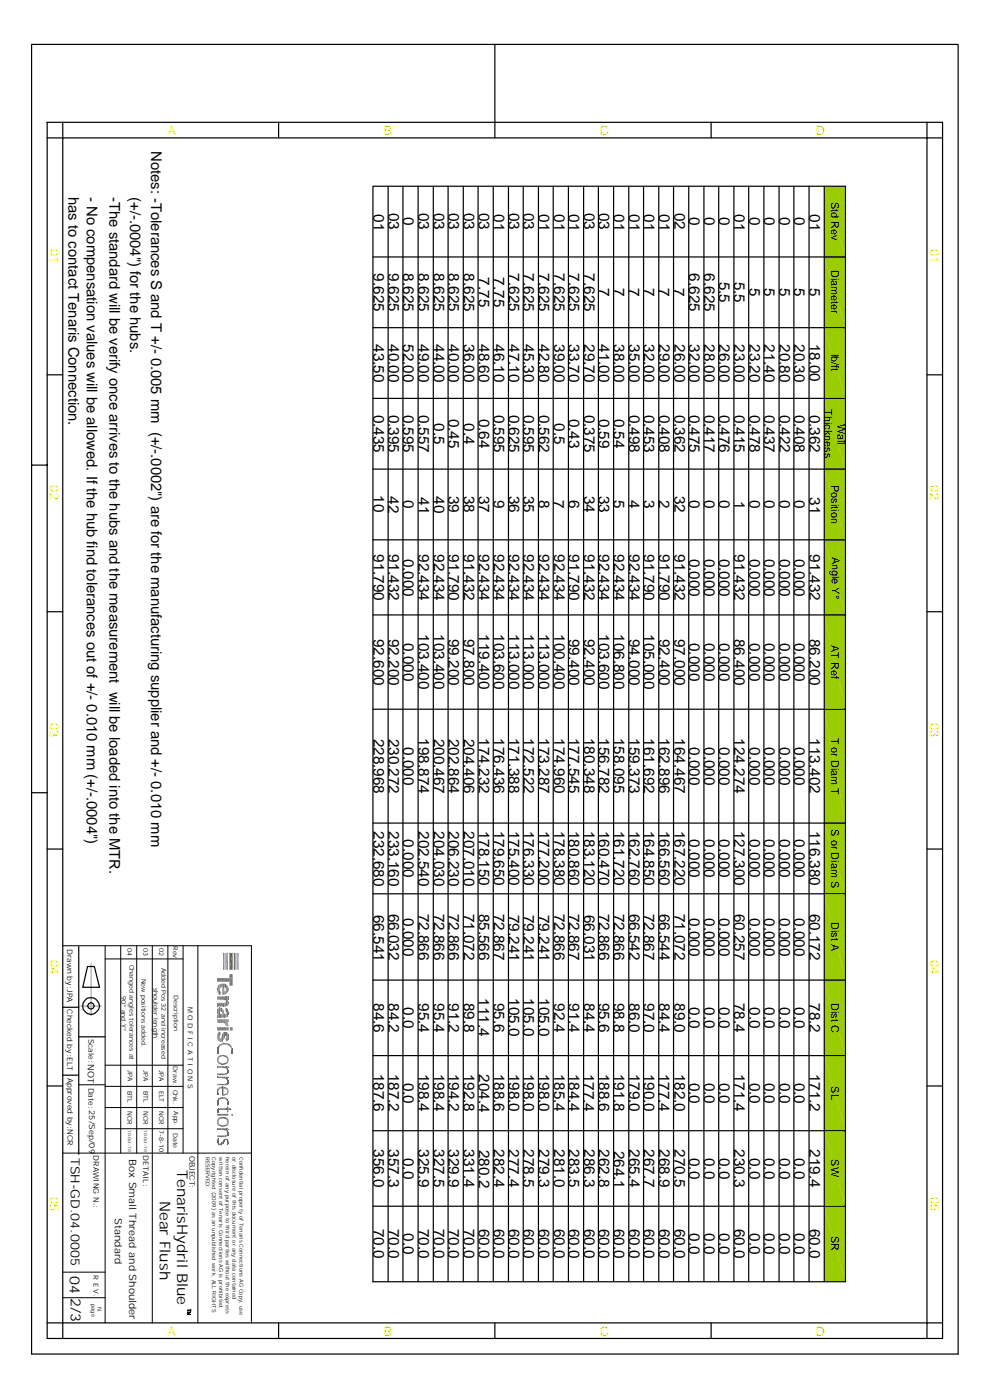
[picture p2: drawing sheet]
<svg xmlns="http://www.w3.org/2000/svg" width="210mm" height="297mm" viewBox="0 0 210 297" stroke-linecap="round" stroke-linejoin="round" font-family="sans-serif">
<defs><g id="words">
<g font-size="3.2">
<text x="79.1" y="45.4" transform="rotate(90 79.1 45.4)">01</text>
<text x="82.3" y="45.1" transform="rotate(90 82.3 45.1)">03</text>
<text x="85.4" y="46.1" transform="rotate(90 85.4 46.1)">0</text>
<text x="88.6" y="45.1" transform="rotate(90 88.6 45.1)">03</text>
<text x="91.9" y="45.1" transform="rotate(90 91.9 45.1)">03</text>
<text x="95" y="45.1" transform="rotate(90 95 45.1)">03</text>
<text x="98.2" y="45.1" transform="rotate(90 98.2 45.1)">03</text>
<text x="101.4" y="45.1" transform="rotate(90 101.4 45.1)">03</text>
<text x="104.6" y="45.4" transform="rotate(90 104.6 45.4)">01</text>
<text x="107.8" y="45.1" transform="rotate(90 107.8 45.1)">03</text>
<text x="110.9" y="45.1" transform="rotate(90 110.9 45.1)">03</text>
<text x="114.1" y="45.4" transform="rotate(90 114.1 45.4)">01</text>
<text x="117.3" y="45.4" transform="rotate(90 117.3 45.4)">01</text>
<text x="120.5" y="45.4" transform="rotate(90 120.5 45.4)">01</text>
<text x="123.7" y="45.1" transform="rotate(90 123.7 45.1)">03</text>
<text x="126.8" y="45.1" transform="rotate(90 126.8 45.1)">03</text>
<text x="130" y="45.4" transform="rotate(90 130 45.4)">01</text>
<text x="133.3" y="45.4" transform="rotate(90 133.3 45.4)">01</text>
<text x="136.4" y="45.4" transform="rotate(90 136.4 45.4)">01</text>
<text x="139.6" y="45.4" transform="rotate(90 139.6 45.4)">01</text>
<text x="142.8" y="45.1" transform="rotate(90 142.8 45.1)">02</text>
<text x="146" y="46.1" transform="rotate(90 146 46.1)">0</text>
<text x="149.2" y="46.1" transform="rotate(90 149.2 46.1)">0</text>
<text x="152.3" y="46.1" transform="rotate(90 152.3 46.1)">0</text>
<text x="155.5" y="45.4" transform="rotate(90 155.5 45.4)">01</text>
<text x="158.7" y="46.1" transform="rotate(90 158.7 46.1)">0</text>
<text x="161.9" y="46.1" transform="rotate(90 161.9 46.1)">0</text>
<text x="165.1" y="46.1" transform="rotate(90 165.1 46.1)">0</text>
<text x="168.2" y="46.1" transform="rotate(90 168.2 46.1)">0</text>
<text x="171.4" y="45.4" transform="rotate(90 171.4 45.4)">01</text>
<text x="79.1" y="57.9" transform="rotate(90 79.1 57.9)">9.625</text>
<text x="82.3" y="57.9" transform="rotate(90 82.3 57.9)">9.625</text>
<text x="85.4" y="57.9" transform="rotate(90 85.4 57.9)">8.625</text>
<text x="88.6" y="57.9" transform="rotate(90 88.6 57.9)">8.625</text>
<text x="91.9" y="57.9" transform="rotate(90 91.9 57.9)">8.625</text>
<text x="95" y="57.9" transform="rotate(90 95 57.9)">8.625</text>
<text x="98.2" y="57.9" transform="rotate(90 98.2 57.9)">8.625</text>
<text x="101.4" y="58.8" transform="rotate(90 101.4 58.8)">7.75</text>
<text x="104.6" y="58.8" transform="rotate(90 104.6 58.8)">7.75</text>
<text x="107.8" y="57.9" transform="rotate(90 107.8 57.9)">7.625</text>
<text x="110.9" y="57.9" transform="rotate(90 110.9 57.9)">7.625</text>
<text x="114.1" y="57.9" transform="rotate(90 114.1 57.9)">7.625</text>
<text x="117.3" y="57.9" transform="rotate(90 117.3 57.9)">7.625</text>
<text x="120.5" y="57.9" transform="rotate(90 120.5 57.9)">7.625</text>
<text x="123.7" y="57.9" transform="rotate(90 123.7 57.9)">7.625</text>
<text x="146" y="57.9" transform="rotate(90 146 57.9)">6.625</text>
<text x="149.2" y="57.9" transform="rotate(90 149.2 57.9)">6.625</text>
<text x="152.3" y="59.7" transform="rotate(90 152.3 59.7)">5.5</text>
<text x="155.5" y="59.7" transform="rotate(90 155.5 59.7)">5.5</text>
<text x="126.8" y="61.1" transform="rotate(90 126.8 61.1)">7</text>
<text x="130" y="61.1" transform="rotate(90 130 61.1)">7</text>
<text x="133.2" y="61.1" transform="rotate(90 133.2 61.1)">7</text>
<text x="136.4" y="61.1" transform="rotate(90 136.4 61.1)">7</text>
<text x="139.5" y="61.1" transform="rotate(90 139.5 61.1)">7</text>
<text x="142.7" y="61.1" transform="rotate(90 142.7 61.1)">7</text>
<text x="158.7" y="61.1" transform="rotate(90 158.7 61.1)">5</text>
<text x="161.9" y="61.1" transform="rotate(90 161.9 61.1)">5</text>
<text x="165.1" y="61.1" transform="rotate(90 165.1 61.1)">5</text>
<text x="168.2" y="61.1" transform="rotate(90 168.2 61.1)">5</text>
<text x="171.4" y="61.1" transform="rotate(90 171.4 61.1)">5</text>
<text x="79.1" y="72.9" transform="rotate(90 79.1 72.9)">43.50</text>
<text x="82.3" y="72.9" transform="rotate(90 82.3 72.9)">40.00</text>
<text x="85.4" y="72.9" transform="rotate(90 85.4 72.9)">52.00</text>
<text x="88.6" y="72.9" transform="rotate(90 88.6 72.9)">49.00</text>
<text x="91.9" y="72.9" transform="rotate(90 91.9 72.9)">44.00</text>
<text x="95" y="72.9" transform="rotate(90 95 72.9)">40.00</text>
<text x="98.2" y="72.9" transform="rotate(90 98.2 72.9)">36.00</text>
<text x="101.4" y="72.9" transform="rotate(90 101.4 72.9)">48.60</text>
<text x="104.6" y="72.9" transform="rotate(90 104.6 72.9)">46.10</text>
<text x="107.8" y="72.9" transform="rotate(90 107.8 72.9)">47.10</text>
<text x="110.9" y="72.9" transform="rotate(90 110.9 72.9)">45.30</text>
<text x="114.1" y="72.9" transform="rotate(90 114.1 72.9)">42.80</text>
<text x="117.3" y="72.9" transform="rotate(90 117.3 72.9)">39.00</text>
<text x="120.5" y="72.9" transform="rotate(90 120.5 72.9)">33.70</text>
<text x="123.7" y="72.9" transform="rotate(90 123.7 72.9)">29.70</text>
<text x="126.8" y="72.9" transform="rotate(90 126.8 72.9)">41.00</text>
<text x="130" y="72.9" transform="rotate(90 130 72.9)">38.00</text>
<text x="133.3" y="72.9" transform="rotate(90 133.3 72.9)">35.00</text>
<text x="136.4" y="72.9" transform="rotate(90 136.4 72.9)">32.00</text>
<text x="139.6" y="72.9" transform="rotate(90 139.6 72.9)">29.00</text>
<text x="142.8" y="72.9" transform="rotate(90 142.8 72.9)">26.00</text>
<text x="146" y="72.9" transform="rotate(90 146 72.9)">32.00</text>
<text x="149.2" y="72.9" transform="rotate(90 149.2 72.9)">28.00</text>
<text x="152.3" y="72.9" transform="rotate(90 152.3 72.9)">26.00</text>
<text x="155.5" y="72.9" transform="rotate(90 155.5 72.9)">23.00</text>
<text x="158.7" y="72.9" transform="rotate(90 158.7 72.9)">23.20</text>
<text x="161.9" y="72.9" transform="rotate(90 161.9 72.9)">21.40</text>
<text x="165.1" y="72.9" transform="rotate(90 165.1 72.9)">20.80</text>
<text x="168.2" y="72.9" transform="rotate(90 168.2 72.9)">20.30</text>
<text x="171.4" y="72.8" transform="rotate(90 171.4 72.8)">18.00</text>
<text x="79.1" y="87.9" transform="rotate(90 79.1 87.9)">0.435</text>
<text x="82.3" y="87.9" transform="rotate(90 82.3 87.9)">0.395</text>
<text x="85.4" y="87.9" transform="rotate(90 85.4 87.9)">0.595</text>
<text x="88.6" y="87.9" transform="rotate(90 88.6 87.9)">0.557</text>
<text x="91.9" y="89.7" transform="rotate(90 91.9 89.7)">0.5</text>
<text x="95" y="88.7" transform="rotate(90 95 88.7)">0.45</text>
<text x="98.2" y="89.7" transform="rotate(90 98.2 89.7)">0.4</text>
<text x="101.4" y="88.7" transform="rotate(90 101.4 88.7)">0.64</text>
<text x="104.6" y="87.9" transform="rotate(90 104.6 87.9)">0.595</text>
<text x="107.8" y="87.9" transform="rotate(90 107.8 87.9)">0.625</text>
<text x="110.9" y="87.9" transform="rotate(90 110.9 87.9)">0.595</text>
<text x="114.1" y="87.9" transform="rotate(90 114.1 87.9)">0.562</text>
<text x="117.3" y="89.7" transform="rotate(90 117.3 89.7)">0.5</text>
<text x="120.5" y="88.7" transform="rotate(90 120.5 88.7)">0.43</text>
<text x="123.7" y="87.9" transform="rotate(90 123.7 87.9)">0.375</text>
<text x="126.8" y="88.7" transform="rotate(90 126.8 88.7)">0.59</text>
<text x="130" y="88.7" transform="rotate(90 130 88.7)">0.54</text>
<text x="133.3" y="87.9" transform="rotate(90 133.3 87.9)">0.498</text>
<text x="136.4" y="87.9" transform="rotate(90 136.4 87.9)">0.453</text>
<text x="139.6" y="87.9" transform="rotate(90 139.6 87.9)">0.408</text>
<text x="142.8" y="87.9" transform="rotate(90 142.8 87.9)">0.362</text>
<text x="146" y="87.9" transform="rotate(90 146 87.9)">0.475</text>
<text x="149.2" y="87.9" transform="rotate(90 149.2 87.9)">0.417</text>
<text x="152.3" y="87.9" transform="rotate(90 152.3 87.9)">0.476</text>
<text x="155.5" y="87.9" transform="rotate(90 155.5 87.9)">0.415</text>
<text x="158.7" y="87.9" transform="rotate(90 158.7 87.9)">0.478</text>
<text x="161.9" y="87.9" transform="rotate(90 161.9 87.9)">0.437</text>
<text x="165.1" y="87.9" transform="rotate(90 165.1 87.9)">0.422</text>
<text x="168.2" y="87.9" transform="rotate(90 168.2 87.9)">0.408</text>
<text x="171.4" y="87.9" transform="rotate(90 171.4 87.9)">0.362</text>
<text x="79.1" y="105" transform="rotate(90 79.1 105)">10</text>
<text x="82.2" y="105.2" transform="rotate(90 82.2 105.2)">42</text>
<text x="85.4" y="106" transform="rotate(90 85.4 106)">0</text>
<text x="88.6" y="105.3" transform="rotate(90 88.6 105.3)">41</text>
<text x="91.9" y="105.2" transform="rotate(90 91.9 105.2)">40</text>
<text x="95" y="105.1" transform="rotate(90 95 105.1)">39</text>
<text x="98.2" y="105.1" transform="rotate(90 98.2 105.1)">38</text>
<text x="101.4" y="105.1" transform="rotate(90 101.4 105.1)">37</text>
<text x="104.6" y="106" transform="rotate(90 104.6 106)">9</text>
<text x="107.8" y="105.1" transform="rotate(90 107.8 105.1)">36</text>
<text x="110.9" y="105.1" transform="rotate(90 110.9 105.1)">35</text>
<text x="114.1" y="106" transform="rotate(90 114.1 106)">8</text>
<text x="117.3" y="106" transform="rotate(90 117.3 106)">7</text>
<text x="120.5" y="106" transform="rotate(90 120.5 106)">6</text>
<text x="123.7" y="105.1" transform="rotate(90 123.7 105.1)">34</text>
<text x="126.8" y="105.1" transform="rotate(90 126.8 105.1)">33</text>
<text x="130" y="106" transform="rotate(90 130 106)">5</text>
<text x="133.2" y="106" transform="rotate(90 133.2 106)">4</text>
<text x="136.4" y="106" transform="rotate(90 136.4 106)">3</text>
<text x="139.5" y="106" transform="rotate(90 139.5 106)">2</text>
<text x="142.8" y="105.1" transform="rotate(90 142.8 105.1)">32</text>
<text x="146" y="106" transform="rotate(90 146 106)">0</text>
<text x="149.2" y="106" transform="rotate(90 149.2 106)">0</text>
<text x="152.3" y="106" transform="rotate(90 152.3 106)">0</text>
<text x="155.5" y="106.1" transform="rotate(90 155.5 106.1)">1</text>
<text x="158.7" y="106" transform="rotate(90 158.7 106)">0</text>
<text x="161.9" y="106" transform="rotate(90 161.9 106)">0</text>
<text x="165.1" y="106" transform="rotate(90 165.1 106)">0</text>
<text x="168.2" y="106" transform="rotate(90 168.2 106)">0</text>
<text x="171.4" y="105.3" transform="rotate(90 171.4 105.3)">31</text>
<text x="79.1" y="117.4" transform="rotate(90 79.1 117.4)">91.790</text>
<text x="82.3" y="117.4" transform="rotate(90 82.3 117.4)">91.432</text>
<text x="85.4" y="118.4" transform="rotate(90 85.4 118.4)">0.000</text>
<text x="88.6" y="117.4" transform="rotate(90 88.6 117.4)">92.434</text>
<text x="91.9" y="117.4" transform="rotate(90 91.9 117.4)">92.434</text>
<text x="95" y="117.4" transform="rotate(90 95 117.4)">91.790</text>
<text x="98.2" y="117.4" transform="rotate(90 98.2 117.4)">91.432</text>
<text x="101.4" y="117.4" transform="rotate(90 101.4 117.4)">92.434</text>
<text x="104.6" y="117.4" transform="rotate(90 104.6 117.4)">92.434</text>
<text x="107.8" y="117.4" transform="rotate(90 107.8 117.4)">92.434</text>
<text x="110.9" y="117.4" transform="rotate(90 110.9 117.4)">92.434</text>
<text x="114.1" y="117.4" transform="rotate(90 114.1 117.4)">92.434</text>
<text x="117.3" y="117.4" transform="rotate(90 117.3 117.4)">92.434</text>
<text x="120.5" y="117.4" transform="rotate(90 120.5 117.4)">91.790</text>
<text x="123.7" y="117.4" transform="rotate(90 123.7 117.4)">91.432</text>
<text x="126.8" y="117.4" transform="rotate(90 126.8 117.4)">92.434</text>
<text x="130" y="117.4" transform="rotate(90 130 117.4)">92.434</text>
<text x="133.3" y="117.4" transform="rotate(90 133.3 117.4)">92.434</text>
<text x="136.4" y="117.4" transform="rotate(90 136.4 117.4)">91.790</text>
<text x="139.6" y="117.4" transform="rotate(90 139.6 117.4)">91.790</text>
<text x="142.8" y="117.4" transform="rotate(90 142.8 117.4)">91.432</text>
<text x="146" y="118.4" transform="rotate(90 146 118.4)">0.000</text>
<text x="149.2" y="118.4" transform="rotate(90 149.2 118.4)">0.000</text>
<text x="152.3" y="118.4" transform="rotate(90 152.3 118.4)">0.000</text>
<text x="155.5" y="117.4" transform="rotate(90 155.5 117.4)">91.432</text>
<text x="158.7" y="118.4" transform="rotate(90 158.7 118.4)">0.000</text>
<text x="161.9" y="118.4" transform="rotate(90 161.9 118.4)">0.000</text>
<text x="165.1" y="118.4" transform="rotate(90 165.1 118.4)">0.000</text>
<text x="168.2" y="118.4" transform="rotate(90 168.2 118.4)">0.000</text>
<text x="171.4" y="117.4" transform="rotate(90 171.4 117.4)">91.432</text>
<text x="79.1" y="135.4" transform="rotate(90 79.1 135.4)">92.600</text>
<text x="82.3" y="135.4" transform="rotate(90 82.3 135.4)">92.200</text>
<text x="85.4" y="136.2" transform="rotate(90 85.4 136.2)">0.000</text>
<text x="88.6" y="134.4" transform="rotate(90 88.6 134.4)">103.400</text>
<text x="91.9" y="134.4" transform="rotate(90 91.9 134.4)">103.400</text>
<text x="95" y="135.4" transform="rotate(90 95 135.4)">99.200</text>
<text x="98.2" y="135.4" transform="rotate(90 98.2 135.4)">97.800</text>
<text x="101.4" y="134.4" transform="rotate(90 101.4 134.4)">119.400</text>
<text x="104.6" y="134.4" transform="rotate(90 104.6 134.4)">103.600</text>
<text x="107.8" y="134.4" transform="rotate(90 107.8 134.4)">113.000</text>
<text x="110.9" y="134.4" transform="rotate(90 110.9 134.4)">113.000</text>
<text x="114.1" y="134.4" transform="rotate(90 114.1 134.4)">113.000</text>
<text x="117.3" y="134.4" transform="rotate(90 117.3 134.4)">100.400</text>
<text x="120.5" y="135.4" transform="rotate(90 120.5 135.4)">99.400</text>
<text x="123.7" y="135.4" transform="rotate(90 123.7 135.4)">92.400</text>
<text x="126.8" y="134.4" transform="rotate(90 126.8 134.4)">103.600</text>
<text x="130" y="134.4" transform="rotate(90 130 134.4)">106.800</text>
<text x="133.3" y="135.4" transform="rotate(90 133.3 135.4)">94.000</text>
<text x="136.4" y="134.4" transform="rotate(90 136.4 134.4)">105.000</text>
<text x="139.6" y="135.4" transform="rotate(90 139.6 135.4)">92.400</text>
<text x="142.8" y="135.4" transform="rotate(90 142.8 135.4)">97.000</text>
<text x="146" y="136.2" transform="rotate(90 146 136.2)">0.000</text>
<text x="149.2" y="136.2" transform="rotate(90 149.2 136.2)">0.000</text>
<text x="152.3" y="136.2" transform="rotate(90 152.3 136.2)">0.000</text>
<text x="155.5" y="135.4" transform="rotate(90 155.5 135.4)">86.400</text>
<text x="158.7" y="136.2" transform="rotate(90 158.7 136.2)">0.000</text>
<text x="161.9" y="136.2" transform="rotate(90 161.9 136.2)">0.000</text>
<text x="165.1" y="136.2" transform="rotate(90 165.1 136.2)">0.000</text>
<text x="168.2" y="136.2" transform="rotate(90 168.2 136.2)">0.000</text>
<text x="171.4" y="135.4" transform="rotate(90 171.4 135.4)">86.200</text>
<text x="79.1" y="156.6" transform="rotate(90 79.1 156.6)">228.968</text>
<text x="82.3" y="156.6" transform="rotate(90 82.3 156.6)">230.272</text>
<text x="85.4" y="158.3" transform="rotate(90 85.4 158.3)">0.000</text>
<text x="88.6" y="156.5" transform="rotate(90 88.6 156.5)">198.874</text>
<text x="91.9" y="156.6" transform="rotate(90 91.9 156.6)">200.467</text>
<text x="95" y="156.6" transform="rotate(90 95 156.6)">202.864</text>
<text x="98.2" y="156.6" transform="rotate(90 98.2 156.6)">204.406</text>
<text x="101.4" y="156.5" transform="rotate(90 101.4 156.5)">174.232</text>
<text x="104.6" y="156.5" transform="rotate(90 104.6 156.5)">176.436</text>
<text x="107.8" y="156.4" transform="rotate(90 107.8 156.4)">171.388</text>
<text x="110.9" y="156.5" transform="rotate(90 110.9 156.5)">172.522</text>
<text x="114.1" y="156.5" transform="rotate(90 114.1 156.5)">173.287</text>
<text x="117.3" y="156.5" transform="rotate(90 117.3 156.5)">174.960</text>
<text x="120.5" y="156.4" transform="rotate(90 120.5 156.4)">177.545</text>
<text x="123.7" y="156.4" transform="rotate(90 123.7 156.4)">180.348</text>
<text x="126.8" y="156.5" transform="rotate(90 126.8 156.5)">156.782</text>
<text x="130" y="156.4" transform="rotate(90 130 156.4)">158.095</text>
<text x="133.3" y="156.5" transform="rotate(90 133.3 156.5)">159.373</text>
<text x="136.4" y="156.5" transform="rotate(90 136.4 156.5)">161.692</text>
<text x="139.6" y="156.5" transform="rotate(90 139.6 156.5)">162.896</text>
<text x="142.8" y="156.5" transform="rotate(90 142.8 156.5)">164.467</text>
<text x="146" y="158.3" transform="rotate(90 146 158.3)">0.000</text>
<text x="149.2" y="158.3" transform="rotate(90 149.2 158.3)">0.000</text>
<text x="152.3" y="158.3" transform="rotate(90 152.3 158.3)">0.000</text>
<text x="155.5" y="156.5" transform="rotate(90 155.5 156.5)">124.274</text>
<text x="158.7" y="158.3" transform="rotate(90 158.7 158.3)">0.000</text>
<text x="161.9" y="158.3" transform="rotate(90 161.9 158.3)">0.000</text>
<text x="165.1" y="158.3" transform="rotate(90 165.1 158.3)">0.000</text>
<text x="168.2" y="158.3" transform="rotate(90 168.2 158.3)">0.000</text>
<text x="171.4" y="156.5" transform="rotate(90 171.4 156.5)">113.402</text>
<text x="79.1" y="176.1" transform="rotate(90 79.1 176.1)">232.680</text>
<text x="82.3" y="176.1" transform="rotate(90 82.3 176.1)">233.160</text>
<text x="85.4" y="177.9" transform="rotate(90 85.4 177.9)">0.000</text>
<text x="88.6" y="176.1" transform="rotate(90 88.6 176.1)">202.540</text>
<text x="91.9" y="176.1" transform="rotate(90 91.9 176.1)">204.030</text>
<text x="95" y="176.1" transform="rotate(90 95 176.1)">206.230</text>
<text x="98.2" y="176.1" transform="rotate(90 98.2 176.1)">207.010</text>
<text x="101.4" y="176" transform="rotate(90 101.4 176)">178.150</text>
<text x="104.6" y="176" transform="rotate(90 104.6 176)">179.650</text>
<text x="107.8" y="176" transform="rotate(90 107.8 176)">175.400</text>
<text x="110.9" y="176" transform="rotate(90 110.9 176)">176.330</text>
<text x="114.1" y="176" transform="rotate(90 114.1 176)">177.200</text>
<text x="117.3" y="176" transform="rotate(90 117.3 176)">178.380</text>
<text x="120.5" y="176" transform="rotate(90 120.5 176)">180.860</text>
<text x="123.7" y="176" transform="rotate(90 123.7 176)">183.120</text>
<text x="126.8" y="176" transform="rotate(90 126.8 176)">160.470</text>
<text x="130" y="176" transform="rotate(90 130 176)">161.720</text>
<text x="133.3" y="176" transform="rotate(90 133.3 176)">162.760</text>
<text x="136.4" y="176" transform="rotate(90 136.4 176)">164.850</text>
<text x="139.6" y="176" transform="rotate(90 139.6 176)">166.560</text>
<text x="142.8" y="176" transform="rotate(90 142.8 176)">167.220</text>
<text x="146" y="177.9" transform="rotate(90 146 177.9)">0.000</text>
<text x="149.2" y="177.9" transform="rotate(90 149.2 177.9)">0.000</text>
<text x="152.3" y="177.9" transform="rotate(90 152.3 177.9)">0.000</text>
<text x="155.5" y="176" transform="rotate(90 155.5 176)">127.300</text>
<text x="158.7" y="177.9" transform="rotate(90 158.7 177.9)">0.000</text>
<text x="161.9" y="177.9" transform="rotate(90 161.9 177.9)">0.000</text>
<text x="165.1" y="177.9" transform="rotate(90 165.1 177.9)">0.000</text>
<text x="168.2" y="177.9" transform="rotate(90 168.2 177.9)">0.000</text>
<text x="171.4" y="176" transform="rotate(90 171.4 176)">116.380</text>
<text x="79.1" y="193.9" transform="rotate(90 79.1 193.9)">66.541</text>
<text x="82.3" y="193.6" transform="rotate(90 82.3 193.6)">66.032</text>
<text x="85.4" y="194.6" transform="rotate(90 85.4 194.6)">0.000</text>
<text x="88.6" y="193.6" transform="rotate(90 88.6 193.6)">72.866</text>
<text x="91.9" y="193.6" transform="rotate(90 91.9 193.6)">72.866</text>
<text x="95" y="193.6" transform="rotate(90 95 193.6)">72.866</text>
<text x="98.2" y="193.6" transform="rotate(90 98.2 193.6)">71.072</text>
<text x="101.4" y="193.6" transform="rotate(90 101.4 193.6)">85.566</text>
<text x="104.6" y="193.6" transform="rotate(90 104.6 193.6)">72.867</text>
<text x="107.8" y="193.9" transform="rotate(90 107.8 193.9)">79.241</text>
<text x="110.9" y="193.9" transform="rotate(90 110.9 193.9)">79.241</text>
<text x="114.1" y="193.9" transform="rotate(90 114.1 193.9)">79.241</text>
<text x="117.3" y="193.6" transform="rotate(90 117.3 193.6)">72.866</text>
<text x="120.5" y="193.6" transform="rotate(90 120.5 193.6)">72.867</text>
<text x="123.7" y="193.9" transform="rotate(90 123.7 193.9)">66.031</text>
<text x="126.8" y="193.6" transform="rotate(90 126.8 193.6)">72.866</text>
<text x="130" y="193.6" transform="rotate(90 130 193.6)">72.866</text>
<text x="133.3" y="193.6" transform="rotate(90 133.3 193.6)">66.542</text>
<text x="136.4" y="193.6" transform="rotate(90 136.4 193.6)">72.867</text>
<text x="139.6" y="193.6" transform="rotate(90 139.6 193.6)">66.544</text>
<text x="142.8" y="193.6" transform="rotate(90 142.8 193.6)">71.072</text>
<text x="146" y="194.6" transform="rotate(90 146 194.6)">0.000</text>
<text x="149.2" y="194.6" transform="rotate(90 149.2 194.6)">0.000</text>
<text x="152.3" y="194.6" transform="rotate(90 152.3 194.6)">0.000</text>
<text x="155.5" y="193.6" transform="rotate(90 155.5 193.6)">60.257</text>
<text x="158.7" y="194.6" transform="rotate(90 158.7 194.6)">0.000</text>
<text x="161.9" y="194.6" transform="rotate(90 161.9 194.6)">0.000</text>
<text x="165.1" y="194.6" transform="rotate(90 165.1 194.6)">0.000</text>
<text x="168.2" y="194.6" transform="rotate(90 168.2 194.6)">0.000</text>
<text x="171.4" y="193.6" transform="rotate(90 171.4 193.6)">60.172</text>
<text x="79.1" y="212.6" transform="rotate(90 79.1 212.6)">84.6</text>
<text x="82.3" y="212.6" transform="rotate(90 82.3 212.6)">84.2</text>
<text x="85.4" y="213.5" transform="rotate(90 85.4 213.5)">0.0</text>
<text x="88.6" y="212.6" transform="rotate(90 88.6 212.6)">95.4</text>
<text x="91.9" y="212.6" transform="rotate(90 91.9 212.6)">95.4</text>
<text x="95" y="212.6" transform="rotate(90 95 212.6)">91.2</text>
<text x="98.2" y="212.5" transform="rotate(90 98.2 212.5)">89.8</text>
<text x="101.3" y="211.6" transform="rotate(90 101.3 211.6)">111.4</text>
<text x="104.6" y="212.5" transform="rotate(90 104.6 212.5)">95.6</text>
<text x="107.8" y="211.6" transform="rotate(90 107.8 211.6)">105.0</text>
<text x="110.9" y="211.6" transform="rotate(90 110.9 211.6)">105.0</text>
<text x="114.1" y="211.6" transform="rotate(90 114.1 211.6)">105.0</text>
<text x="117.3" y="212.6" transform="rotate(90 117.3 212.6)">92.4</text>
<text x="120.5" y="212.6" transform="rotate(90 120.5 212.6)">91.4</text>
<text x="123.7" y="212.6" transform="rotate(90 123.7 212.6)">84.4</text>
<text x="126.8" y="212.5" transform="rotate(90 126.8 212.5)">95.6</text>
<text x="130" y="212.5" transform="rotate(90 130 212.5)">98.8</text>
<text x="133.3" y="212.6" transform="rotate(90 133.3 212.6)">86.0</text>
<text x="136.4" y="212.6" transform="rotate(90 136.4 212.6)">97.0</text>
<text x="139.6" y="212.6" transform="rotate(90 139.6 212.6)">84.4</text>
<text x="142.8" y="212.6" transform="rotate(90 142.8 212.6)">89.0</text>
<text x="146" y="213.5" transform="rotate(90 146 213.5)">0.0</text>
<text x="149.2" y="213.5" transform="rotate(90 149.2 213.5)">0.0</text>
<text x="152.3" y="213.5" transform="rotate(90 152.3 213.5)">0.0</text>
<text x="155.5" y="212.5" transform="rotate(90 155.5 212.5)">78.4</text>
<text x="158.7" y="213.5" transform="rotate(90 158.7 213.5)">0.0</text>
<text x="161.9" y="213.5" transform="rotate(90 161.9 213.5)">0.0</text>
<text x="165.1" y="213.5" transform="rotate(90 165.1 213.5)">0.0</text>
<text x="168.2" y="213.5" transform="rotate(90 168.2 213.5)">0.0</text>
<text x="171.4" y="212.6" transform="rotate(90 171.4 212.6)">78.2</text>
<text x="79.1" y="227.5" transform="rotate(90 79.1 227.5)">187.6</text>
<text x="82.3" y="227.5" transform="rotate(90 82.3 227.5)">187.2</text>
<text x="88.6" y="227.5" transform="rotate(90 88.6 227.5)">198.4</text>
<text x="91.9" y="227.5" transform="rotate(90 91.9 227.5)">198.4</text>
<text x="95" y="227.5" transform="rotate(90 95 227.5)">194.2</text>
<text x="98.2" y="227.5" transform="rotate(90 98.2 227.5)">192.8</text>
<text x="101.4" y="227.7" transform="rotate(90 101.4 227.7)">204.4</text>
<text x="104.6" y="227.5" transform="rotate(90 104.6 227.5)">188.6</text>
<text x="107.8" y="227.5" transform="rotate(90 107.8 227.5)">198.0</text>
<text x="110.9" y="227.5" transform="rotate(90 110.9 227.5)">198.0</text>
<text x="114.1" y="227.5" transform="rotate(90 114.1 227.5)">198.0</text>
<text x="117.3" y="227.5" transform="rotate(90 117.3 227.5)">185.4</text>
<text x="120.5" y="227.5" transform="rotate(90 120.5 227.5)">184.4</text>
<text x="123.6" y="227.5" transform="rotate(90 123.6 227.5)">177.4</text>
<text x="126.8" y="227.5" transform="rotate(90 126.8 227.5)">188.6</text>
<text x="130" y="227.5" transform="rotate(90 130 227.5)">191.8</text>
<text x="133.3" y="227.5" transform="rotate(90 133.3 227.5)">179.0</text>
<text x="136.4" y="227.5" transform="rotate(90 136.4 227.5)">190.0</text>
<text x="139.5" y="227.5" transform="rotate(90 139.5 227.5)">177.4</text>
<text x="142.8" y="227.5" transform="rotate(90 142.8 227.5)">182.0</text>
<text x="155.5" y="227.5" transform="rotate(90 155.5 227.5)">171.4</text>
<text x="171.4" y="227.5" transform="rotate(90 171.4 227.5)">171.2</text>
<text x="85.4" y="229.5" transform="rotate(90 85.4 229.5)">0.0</text>
<text x="146" y="229.5" transform="rotate(90 146 229.5)">0.0</text>
<text x="149.2" y="229.5" transform="rotate(90 149.2 229.5)">0.0</text>
<text x="152.3" y="229.5" transform="rotate(90 152.3 229.5)">0.0</text>
<text x="158.7" y="229.5" transform="rotate(90 158.7 229.5)">0.0</text>
<text x="161.9" y="229.5" transform="rotate(90 161.9 229.5)">0.0</text>
<text x="165.1" y="229.5" transform="rotate(90 165.1 229.5)">0.0</text>
<text x="168.2" y="229.5" transform="rotate(90 168.2 229.5)">0.0</text>
<text x="79.1" y="243.6" transform="rotate(90 79.1 243.6)">356.0</text>
<text x="82.3" y="243.6" transform="rotate(90 82.3 243.6)">357.3</text>
<text x="85.4" y="245.4" transform="rotate(90 85.4 245.4)">0.0</text>
<text x="88.6" y="243.6" transform="rotate(90 88.6 243.6)">325.9</text>
<text x="91.9" y="243.6" transform="rotate(90 91.9 243.6)">327.5</text>
<text x="95" y="243.6" transform="rotate(90 95 243.6)">329.9</text>
<text x="98.2" y="243.6" transform="rotate(90 98.2 243.6)">331.4</text>
<text x="101.4" y="243.7" transform="rotate(90 101.4 243.7)">280.2</text>
<text x="104.6" y="243.6" transform="rotate(90 104.6 243.6)">282.4</text>
<text x="107.7" y="243.6" transform="rotate(90 107.7 243.6)">277.4</text>
<text x="110.9" y="243.6" transform="rotate(90 110.9 243.6)">278.5</text>
<text x="114.1" y="243.6" transform="rotate(90 114.1 243.6)">279.3</text>
<text x="117.3" y="243.6" transform="rotate(90 117.3 243.6)">281.0</text>
<text x="120.5" y="243.6" transform="rotate(90 120.5 243.6)">283.5</text>
<text x="123.7" y="243.6" transform="rotate(90 123.7 243.6)">286.3</text>
<text x="126.8" y="243.6" transform="rotate(90 126.8 243.6)">262.8</text>
<text x="130" y="243.9" transform="rotate(90 130 243.9)">264.1</text>
<text x="133.3" y="243.6" transform="rotate(90 133.3 243.6)">265.4</text>
<text x="136.4" y="243.6" transform="rotate(90 136.4 243.6)">267.7</text>
<text x="139.6" y="243.6" transform="rotate(90 139.6 243.6)">268.9</text>
<text x="142.8" y="243.6" transform="rotate(90 142.8 243.6)">270.5</text>
<text x="146" y="245.4" transform="rotate(90 146 245.4)">0.0</text>
<text x="149.2" y="245.4" transform="rotate(90 149.2 245.4)">0.0</text>
<text x="152.3" y="245.4" transform="rotate(90 152.3 245.4)">0.0</text>
<text x="155.5" y="243.6" transform="rotate(90 155.5 243.6)">230.3</text>
<text x="158.7" y="245.4" transform="rotate(90 158.7 245.4)">0.0</text>
<text x="161.9" y="245.4" transform="rotate(90 161.9 245.4)">0.0</text>
<text x="165.1" y="245.4" transform="rotate(90 165.1 245.4)">0.0</text>
<text x="168.2" y="245.4" transform="rotate(90 168.2 245.4)">0.0</text>
<text x="171.4" y="243.6" transform="rotate(90 171.4 243.6)">219.4</text>
<text x="79.1" y="260.4" transform="rotate(90 79.1 260.4)">70.0</text>
<text x="82.3" y="260.4" transform="rotate(90 82.3 260.4)">70.0</text>
<text x="85.4" y="261.4" transform="rotate(90 85.4 261.4)">0.0</text>
<text x="88.6" y="260.4" transform="rotate(90 88.6 260.4)">70.0</text>
<text x="91.9" y="260.4" transform="rotate(90 91.9 260.4)">70.0</text>
<text x="95" y="260.4" transform="rotate(90 95 260.4)">70.0</text>
<text x="98.2" y="260.4" transform="rotate(90 98.2 260.4)">70.0</text>
<text x="101.4" y="260.4" transform="rotate(90 101.4 260.4)">60.0</text>
<text x="104.6" y="260.4" transform="rotate(90 104.6 260.4)">60.0</text>
<text x="107.8" y="260.4" transform="rotate(90 107.8 260.4)">60.0</text>
<text x="110.9" y="260.4" transform="rotate(90 110.9 260.4)">60.0</text>
<text x="114.1" y="260.4" transform="rotate(90 114.1 260.4)">60.0</text>
<text x="117.3" y="260.4" transform="rotate(90 117.3 260.4)">60.0</text>
<text x="120.5" y="260.4" transform="rotate(90 120.5 260.4)">60.0</text>
<text x="123.7" y="260.4" transform="rotate(90 123.7 260.4)">60.0</text>
<text x="126.8" y="260.4" transform="rotate(90 126.8 260.4)">60.0</text>
<text x="130" y="260.4" transform="rotate(90 130 260.4)">60.0</text>
<text x="133.3" y="260.4" transform="rotate(90 133.3 260.4)">60.0</text>
<text x="136.4" y="260.4" transform="rotate(90 136.4 260.4)">60.0</text>
<text x="139.6" y="260.4" transform="rotate(90 139.6 260.4)">60.0</text>
<text x="142.8" y="260.4" transform="rotate(90 142.8 260.4)">60.0</text>
<text x="146" y="261.4" transform="rotate(90 146 261.4)">0.0</text>
<text x="149.2" y="261.4" transform="rotate(90 149.2 261.4)">0.0</text>
<text x="152.3" y="261.4" transform="rotate(90 152.3 261.4)">0.0</text>
<text x="155.5" y="260.4" transform="rotate(90 155.5 260.4)">60.0</text>
<text x="158.7" y="261.4" transform="rotate(90 158.7 261.4)">0.0</text>
<text x="161.9" y="261.4" transform="rotate(90 161.9 261.4)">0.0</text>
<text x="165.1" y="261.4" transform="rotate(90 165.1 261.4)">0.0</text>
<text x="168.2" y="261.4" transform="rotate(90 168.2 261.4)">0.0</text>
<text x="171.4" y="260.4" transform="rotate(90 171.4 260.4)">60.0</text>
</g>
<g font-size="3.1">
<text x="32" y="32" transform="rotate(90 32 32)">Notes: -Tolerances S and T +/- 0.005 mm (+/-.0002&quot;) are for the manufacturing supplier and +/- 0.010 mm</text>
<text x="14.5" y="41.8" transform="rotate(90 14.5 41.8)">has to contact Tenaris Connection.</text>
<text x="18.4" y="41.8" transform="rotate(90 18.4 41.8)">- No compensation values will be allowed. If the hub find tolerances out of +/- 0.010 mm (+/-.0004&quot;)</text>
<text x="23.2" y="41.8" transform="rotate(90 23.2 41.8)">-The standard will be verify once arrives to the hubs and the measurement will be loaded into the MTR.</text>
<text x="27.6" y="41.8" transform="rotate(90 27.6 41.8)">(+/-.0004&quot;) for the hubs.</text>
<text x="37.5" y="247.9" transform="rotate(90 37.5 247.9)">TenarisHydril Blue</text>
<text x="33.9" y="254.4" transform="rotate(90 33.9 254.4)">Near Flush</text>
</g>
<g font-size="3">
<text x="14.8" y="270.4" transform="rotate(90 14.8 270.4)">04</text>
<text x="15" y="275.1" transform="rotate(90 15 275.1)">2/3</text>
</g>
<g font-size="2.7" fill="#ff0">
<text x="35.5" y="28.5">A</text>
<text x="81.3" y="28.5">B</text>
<text x="127.1" y="28.5">C</text>
<text x="172.8" y="28.5">D</text>
<text x="10.6" y="52.7" transform="rotate(90 10.6 52.7)">01</text>
<text x="197" y="52.7" transform="rotate(90 197 52.7)">01</text>
<text x="10.6" y="102.9" transform="rotate(90 10.6 102.9)">02</text>
<text x="197" y="102.9" transform="rotate(90 197 102.9)">02</text>
<text x="10.6" y="153.2" transform="rotate(90 10.6 153.2)">03</text>
<text x="197" y="153.2" transform="rotate(90 197 153.2)">03</text>
<text x="10.6" y="203.4" transform="rotate(90 10.6 203.4)">04</text>
<text x="197" y="203.4" transform="rotate(90 197 203.4)">04</text>
<text x="10.6" y="253.6" transform="rotate(90 10.6 253.6)">05</text>
<text x="197" y="253.6" transform="rotate(90 197 253.6)">05</text>
<text x="35.5" y="283.1">A</text>
<text x="81.3" y="283.1">B</text>
<text x="127.1" y="283.1">C</text>
<text x="172.8" y="283.1">D</text>
</g>
<text font-size="2.7" x="15" y="245.4" transform="rotate(90 15 245.4)">TSH-GD.04.0005</text>
<g font-size="2.3">
<text x="176" y="42.9" transform="rotate(90 176 42.9)">Std Rev</text>
<text x="176" y="57.2" transform="rotate(90 176 57.2)">Diameter</text>
<text x="176" y="75" transform="rotate(90 176 75)">lb/ft</text>
<text x="174.7" y="86.7" transform="rotate(90 174.7 86.7)">Thickness</text>
<text x="177.4" y="89.8" transform="rotate(90 177.4 89.8)">Wall</text>
<text x="176" y="102.8" transform="rotate(90 176 102.8)">Position</text>
<text x="176.2" y="118" transform="rotate(90 176.2 118)">Angle Y°</text>
<text x="176" y="136.7" transform="rotate(90 176 136.7)">AT Ref</text>
<text x="176" y="156.3" transform="rotate(90 176 156.3)">T or Diam T</text>
<text x="176" y="175.8" transform="rotate(90 176 175.8)">S or Diam S</text>
<text x="176" y="195.4" transform="rotate(90 176 195.4)">Dist A</text>
<text x="176" y="212.5" transform="rotate(90 176 212.5)">Dist C</text>
<text x="176" y="230.2" transform="rotate(90 176 230.2)">SL</text>
<text x="176" y="245.7" transform="rotate(90 176 245.7)">SW</text>
<text x="176" y="262" transform="rotate(90 176 262)">SR</text>
</g>
<g font-size="2.1">
<text x="27.3" y="245.6" transform="rotate(90 27.3 245.6)">Box Small Thread and Shoulder</text>
<text x="24.3" y="258.2" transform="rotate(90 24.3 258.2)">Standard</text>
</g>
<text font-size="1.9" x="18.6" y="225.5" transform="rotate(90 18.6 225.5)">NOT</text>
<g font-size="1.6">
<text x="14.2" y="201.1" transform="rotate(90 14.2 201.1)">Drawn by:JPA</text>
<text x="14.2" y="213.9" transform="rotate(90 14.2 213.9)">Checked by:ELT</text>
<text x="18.7" y="220.2" transform="rotate(90 18.7 220.2)">Scale:</text>
<text x="14.3" y="228.4" transform="rotate(90 14.3 228.4)">Approved by:NCR</text>
<text x="18.7" y="230.5" transform="rotate(90 18.7 230.5)">Date:25/Sep/09</text>
<text x="19.8" y="244.9" transform="rotate(90 19.8 244.9)">DRAWING N.:</text>
<text x="30.3" y="244.9" transform="rotate(90 30.3 244.9)">DETAIL:</text>
<text x="40.1" y="245" transform="rotate(90 40.1 245)">OBJECT:</text>
</g>
<g font-size="1.5">
<text x="39.8" y="213.4" transform="rotate(90 39.8 213.4)">M O D F I C A T I O N S</text>
<text x="19.8" y="270.3" transform="rotate(90 19.8 270.3)">R E V.</text>
</g>
<g font-size="1.4">
<text x="27" y="200.9" transform="rotate(90 27 200.9)">04</text>
<text x="30.4" y="200.9" transform="rotate(90 30.4 200.9)">03</text>
<text x="33.7" y="200.9" transform="rotate(90 33.7 200.9)">02</text>
<text x="36.7" y="200.5" transform="rotate(90 36.7 200.5)">Rev</text>
<text x="27.4" y="204.5" transform="rotate(90 27.4 204.5)">Changed angles tolerances at</text>
<text x="30" y="207.4" transform="rotate(90 30 207.4)">New positions added.</text>
<text x="32.5" y="209.4" transform="rotate(90 32.5 209.4)">shoulder length</text>
<text x="34.2" y="205.1" transform="rotate(90 34.2 205.1)">Added Pos 32 and increased</text>
<text x="25.7" y="211" transform="rotate(90 25.7 211)">90° and Y°</text>
<text x="36.8" y="210.8" transform="rotate(90 36.8 210.8)">Description</text>
<text x="27.1" y="226.8" transform="rotate(90 27.1 226.8)">JPA</text>
<text x="30.4" y="226.8" transform="rotate(90 30.4 226.8)">JPA</text>
<text x="33.7" y="226.8" transform="rotate(90 33.7 226.8)">JPA</text>
<text x="36.7" y="226" transform="rotate(90 36.7 226)">Draw.</text>
<text x="27" y="231.2" transform="rotate(90 27 231.2)">BTL</text>
<text x="30.4" y="231.2" transform="rotate(90 30.4 231.2)">BTL</text>
<text x="33.7" y="231.2" transform="rotate(90 33.7 231.2)">ELT</text>
<text x="36.7" y="231" transform="rotate(90 36.7 231)">Chk.</text>
<text x="27" y="235.5" transform="rotate(90 27 235.5)">NCR</text>
<text x="30.4" y="235.5" transform="rotate(90 30.4 235.5)">NCR</text>
<text x="33.7" y="235.5" transform="rotate(90 33.7 235.5)">NCR</text>
<text x="33.7" y="239.5" transform="rotate(90 33.7 239.5)">7-8-10</text>
<text x="36.8" y="235.5" transform="rotate(90 36.8 235.5)">App.</text>
<text x="36.7" y="240.1" transform="rotate(90 36.7 240.1)">Date</text>
</g>
<g font-size="1.1">
<text x="43.6" y="245.2" transform="rotate(90 43.6 245.2)">RESERVED.</text>
<text x="45" y="245.2" transform="rotate(90 45 245.2)">Copyrighted (2009) as an unpublished work. ALL RIGHTS</text>
<text x="46.4" y="245.3" transform="rotate(90 46.4 245.3)">written consent of Tenaris Connections AG is prohibited.</text>
<text x="47.8" y="245.2" transform="rotate(90 47.8 245.2)">herein of any purpose to third parties without the express</text>
<text x="49.3" y="245.2" transform="rotate(90 49.3 245.2)">or disclosure of this document or any data contained</text>
<text x="50.7" y="245.2" transform="rotate(90 50.7 245.2)">Confidential property of Tenaris Connections AG Copy, use</text>
<text x="19.4" y="276.3" transform="rotate(90 19.4 276.3)">page</text>
<text x="20.7" y="277" transform="rotate(90 20.7 277)">N.</text>
</g>
<g font-size=".9">
<text x="27.2" y="239.5" transform="rotate(90 27.2 239.5)">10-Oct-10</text>
<text x="30.6" y="239.5" transform="rotate(90 30.6 239.5)">10-Oct-10</text>
</g>
</g></defs>
<g fill="none" stroke="#000" stroke-width=".25">
<path d="M6.7 9.4h196.2v277.5h-196.2zM104.8 9.4v19.8M10 25.9h189.6v257.7h-189.6zM13.3 25.9v3.3h-3.3M13.3 29.2h183v251.1h-183zM59 25.9v3.3M150.6 25.9v3.3M196.3 25.9v3.3h3.3M10 79.4h3.3M196.3 79.4h3.3M6.7 98.6h3.3M10 129.6h3.3"/>
<path d="M196.3 129.6h3.3M6.7 168h3.3M10 179.9h3.3M196.3 179.9h3.3M10 230.1h3.3M196.3 230.1h3.3M10 280.3h3.3v3.3M59 280.3v3.3M104.8 280.3v3.3M150.6 280.3v3.3M199.6 280.3h-3.3v3.3"/>
</g>
<g fill="#9acc00">
<path d="M174.6 39.5h4.5v15z"/>
<path d="M174.6 39.5l4.5 15h-4.5z"/>
<path d="M174.6 54.5h4.5v14.9z"/>
<path d="M174.6 54.5l4.5 14.9h-4.5z"/>
<path d="M174.6 69.4h4.5v15z"/>
<path d="M174.6 69.4l4.5 15h-4.5z"/>
<path d="M174.6 84.4h4.5v15z"/>
<path d="M174.6 84.4l4.5 15h-4.5z"/>
<path d="M174.6 99.4h4.5v15z"/>
<path d="M174.6 99.4l4.5 15h-4.5z"/>
<path d="M174.6 114.4h4.5v15.9z"/>
<path d="M174.6 114.4l4.5 15.9h-4.5z"/>
<path d="M174.6 130.3h4.5v20z"/>
<path d="M174.6 130.3l4.5 20h-4.5z"/>
<path d="M174.6 150.3h4.5v24.1z"/>
<path d="M174.6 150.3l4.5 24.1h-4.5z"/>
<path d="M174.6 174.4h4.5v15z"/>
<path d="M174.6 174.4l4.5 15h-4.5z"/>
<path d="M174.6 189.4h4.5v18.3z"/>
<path d="M174.6 189.4l4.5 18.3h-4.5z"/>
<path d="M174.6 207.7h4.5v16z"/>
<path d="M174.6 207.7l4.5 16h-4.5z"/>
<path d="M174.6 223.7h4.5v15.9z"/>
<path d="M174.6 223.7l4.5 15.9h-4.5z"/>
<path d="M174.6 239.6h4.5v16z"/>
<path d="M174.6 239.6l4.5 16h-4.5z"/>
<path d="M174.6 255.6h4.5v16z"/>
<path d="M174.6 255.6l4.5 16h-4.5z"/>
</g>
<g fill="none" stroke="#000" stroke-width=".25">
<path d="M79 39.5h100.1v232.1h-100.1zM82.2 39.5v232.1M85.3 39.5v232.1M88.6 39.5v232.1M91.8 39.5v232.1M94.9 39.5v232.1M98.1 39.5v232.1M101.3 39.5v232.1M104.5 39.5v232.1M107.7 39.5v232.1M110.8 39.5v232.1M114 39.5v232.1"/>
<path d="M117.2 39.5v232.1M120.4 39.5v232.1M123.6 39.5v232.1M126.7 39.5v232.1M130 39.5v232.1M133.2 39.5v232.1M136.3 39.5v232.1M139.5 39.5v232.1M142.7 39.5v232.1M145.9 39.5v232.1M149.1 39.5v232.1M152.2 39.5v232.1"/>
<path d="M155.4 39.5v232.1M158.6 39.5v232.1M161.8 39.5v232.1M165 39.5v232.1M168.1 39.5v232.1M171.4 39.5v232.1M174.6 39.5v232.1M79 54.5h100.1M79 69.4h100.1M79 84.4h100.1M79 99.4h100.1M79 114.4h100.1"/>
<path d="M79 130.3h100.1M79 150.3h100.1M79 174.4h100.1M79 189.4h100.1M79 207.7h100.1M79 223.7h100.1M79 239.6h100.1M79 255.6h100.1"/>
</g>
<path d="M22.3 200.4v79.9M41.9 200.4v79.9M53.3 200.4v79.9M32.3 244.4v35.9" fill="none" stroke="#000" stroke-width=".21"/>
<g fill="#767676">
<path d="M48.4 212.2v.7z"/>
<path d="M48.4 211.2v.7z"/>
<path d="M48.3 212.1v.9z"/>
<path d="M48.4 212.2l-.1 .8z"/>
<path d="M48.3 211.2v.7z"/>
<path d="M48.4 211.2l-.1 .7z"/>
<path d="M48.3 211.9v1.2z"/>
<path d="M48.3 212.1v1z"/>
<path d="M48.2 211.9v1.2z"/>
<path d="M48.3 211.9l-.1 1.2z"/>
<path d="M48.2 211.2v.7z"/>
<path d="M48.3 211.2l-.1 .7z"/>
</g>
<path d="M48 211.2v2" fill="none" stroke="#767676" stroke-width=".25"/>
<g fill="#767676">
<path d="M47.9 212.3v.9z"/>
<path d="M47.9 211.2v1.1z"/>
<path d="M47.9 212.3l-.1 1z"/>
<path d="M47.8 211.2h.1l-.1 .7z"/>
<path d="M47.9 211.2v1.1l-.1-.4z"/>
<path d="M47.8 211.2v.7z"/>
<path d="M47.6 212.5l.2-.1-.2 .9z"/>
<path d="M47.8 212.4v.9h-.2z"/>
<path d="M47.4 212.5h.2l-.2 .8z"/>
<path d="M47.6 212.5v.8h-.2z"/>
<path d="M47.4 212.5v.8z"/>
<path d="M47.2 212.5h.2l-.2 .8z"/>
<path d="M47.4 212.5v.8h-.2z"/>
<path d="M47 211.2h.8l-.8 .7z"/>
<path d="M47 211.9l.8-.7v.7z"/>
<path d="M46.8 212.5h.4l-.4 .8z"/>
<path d="M47.2 212.5v.8h-.4z"/>
<path d="M46.4 212.5h.4l-.4 .8z"/>
<path d="M46.8 212.5v.8h-.4z"/>
<path d="M46.2 211.2h.8l-.8 .7z"/>
<path d="M46.2 211.9l.8-.7v.7z"/>
<path d="M46.1 211.2v.7z"/>
<path d="M46.2 211.2l-.1 .7z"/>
<path d="M46.1 212.5h.3l-.3 .8z"/>
<path d="M46.4 212.5v.8h-.3z"/>
<path d="M46.1 212.5v.8z"/>
<path d="M46.1 212.6l-.1 .6z"/>
<path d="M46.1 212.6v.7z"/>
<path d="M46 211.2h.1l-.1 .7z"/>
<path d="M46.1 211.2v.7h-.1z"/>
</g>
<path d="M13.3 200.4h40" fill="none" stroke="#000" stroke-width=".21"/>
<path d="M49.7 201.9v3.6" fill="none" stroke="#0037dd" stroke-width=".34"/>
<path d="M50.5 201.9v3.6" fill="none" stroke="#dd00a5" stroke-width=".21"/>
<path d="M50.2 201.9v3.6" fill="none" stroke="#00b85c" stroke-width=".21"/>
<g fill="#767676">
<path d="M48.3 209.3l.2 .3-.2 .6z"/>
<path d="M48.3 209v1.2z"/>
<path d="M48.3 209.3v.9z"/>
<path d="M47.9 208.6l.4 .4-.4 1.6z"/>
<path d="M48.3 209v1.2l-.4 .4z"/>
<path d="M47.8 208.6v.8z"/>
<path d="M47.9 208.6v1.2z"/>
<path d="M47.9 209.8l-.1 .9z"/>
<path d="M47.8 208.5v.8z"/>
<path d="M47.6 210.1l.2-.2-.2 .8z"/>
<path d="M47.8 209.9v.8h-.2z"/>
<path d="M47.5 210.1v.6z"/>
<path d="M47.6 210.1l-.1 .6z"/>
<path d="M47.5 208.5h.3l-.3 .6z"/>
<path d="M47.8 208.5v.8l-.3-.2z"/>
</g>
<path d="M47.4 208.5v2.3" fill="none" stroke="#767676" stroke-width=".25"/>
<path d="M47.1 208.5v2.3M47.2 208.5v2.3" fill="none" stroke="#767676" stroke-width=".21"/>
<g fill="#767676">
<path d="M47 208.5v.6z"/>
<path d="M47.1 208.5l-.1 .6z"/>
<path d="M46.7 210.2l.2 .1-.2 .4z"/>
<path d="M46.7 208.5h.3l-.3 .9z"/>
<path d="M47 208.5v.6l-.3 .3z"/>
<path d="M46.7 210.1v.7z"/>
<path d="M46.7 210.2v.6z"/>
<path d="M46.6 210v.7z"/>
<path d="M46.6 209.6v1.1z"/>
<path d="M46.5 209.5v1.2z"/>
<path d="M46.6 209.6l-.1 1.1z"/>
<path d="M46.5 208.6l.2-.1-.2 1z"/>
<path d="M46.7 208.5v.9l-.2 .1z"/>
<path d="M46.3 208.7l.2-.1-.2 2z"/>
</g>
<path d="M46.4 208.6v2.1" fill="none" stroke="#767676" stroke-width=".21"/>
<g fill="#767676">
<path d="M46.1 208.9l.2-.2-.2 1.7z"/>
<path d="M46.3 208.7v1.9l-.2-.2z"/>
<path d="M46.1 208.9v1.3z"/>
<path d="M46.1 208.9v1.5z"/>
<path d="M46 209.4v.5z"/>
<path d="M46.1 209.2l-.1 .7z"/>
<path d="M46.1 209.2v1z"/>
</g>
<path d="M47.7 201.9v3.6" fill="none" stroke="#0037dd" stroke-width=".21"/>
<path d="M47.3 201.9v3.6" fill="none" stroke="#00b85c" stroke-width=".21"/>
<path d="M48.1 201.9v3.6" fill="none" stroke="#dd00a5" stroke-width=".34"/>
<g fill="#767676">
<path d="M48.6 206.4h.7l-.7 2.5z"/>
<path d="M49.3 206.4v2.5h-.7z"/>
<path d="M46 207.3h2.6l-2.6 .7z"/>
<path d="M46 208l2.6-.7v.7z"/>
</g>
<g fill="#00b85c">
<path d="M48.6 201.9h.7l-.7 3.6z"/>
<path d="M49.3 201.9v3.6h-.7z"/>
</g>
<g fill="#0037dd">
<path d="M48.3 237.3v1z"/>
<path d="M48.2 237.1l.1 .2-.1 1.1z"/>
<path d="M48.3 237.3v1l-.1 .1z"/>
<path d="M48.2 237.8l-.1 .8z"/>
<path d="M48.1 236.9v.6z"/>
<path d="M48.2 237.1v.7z"/>
<path d="M48.1 238l-.2 .6z"/>
<path d="M48.1 238v.6h-.2z"/>
<path d="M47.9 236.8l.2 .1-.2 .3z"/>
<path d="M48.1 236.9v.6l-.2-.3z"/>
<path d="M47.2 238.5l.7-.1-.7 .5z"/>
<path d="M47.2 238.9l.7-.5v.2z"/>
<path d="M47.2 236.7l.7 .1-.7 .2z"/>
<path d="M47.2 237l.7-.2v.4z"/>
<path d="M46.5 238.4l.7 .1-.7 .1z"/>
<path d="M46.5 238.6l.7-.1v.4z"/>
<path d="M46.5 236.8l.7-.1-.7 .5z"/>
<path d="M46.5 237.2l.7-.5v.3z"/>
<path d="M46.3 238l.2 .4-.2 .2z"/>
<path d="M46.5 238.4v.2h-.2z"/>
<path d="M46.3 236.9l.2-.1-.2 .7z"/>
<path d="M46.5 236.8l-.2 .7z"/>
<path d="M46.2 237.8v.6z"/>
<path d="M46.3 238v.6z"/>
<path d="M46.3 236.9l-.1 .9z"/>
<path d="M46.1 237.3v1z"/>
<path d="M46.2 237.1l-.1 1.2v-1z"/>
<path d="M46.2 237.1v1.3l-.1-.1z"/>
<path d="M48.3 224.1v1z"/>
<path d="M48.2 224l.1 .1-.1 1.2z"/>
<path d="M48.3 224.1v1l-.1 .2z"/>
<path d="M48.2 224.6l-.1 .8z"/>
<path d="M48.1 223.8v.6z"/>
<path d="M48.2 224v.6z"/>
<path d="M48.1 224.9l-.2 .6z"/>
<path d="M48.1 224.9v.5l-.2 .1z"/>
<path d="M47.9 223.7l.2 .1-.2 .2z"/>
<path d="M48.1 223.8v.6l-.2-.4z"/>
<path d="M47.2 225.4l.7-.3-.7 .6z"/>
<path d="M47.2 225.7l.7-.6v.4z"/>
<path d="M47.2 223.5l.7 .2-.7 .1z"/>
<path d="M47.2 223.8l.7-.1v.3z"/>
<path d="M46.5 225.1l.7 .3-.7 .1z"/>
<path d="M46.5 225.5l.7-.1v.3z"/>
<path d="M46.5 223.7l.7-.2-.7 .5z"/>
<path d="M46.5 224l.7-.5v.3z"/>
<path d="M46.3 224.9l.2 .2-.2 .3z"/>
<path d="M46.5 225.1v.4l-.2-.1z"/>
<path d="M46.3 223.8l.2-.1-.2 .7z"/>
<path d="M46.5 223.7l-.2 .7z"/>
<path d="M46.2 224.6v.7z"/>
<path d="M46.3 224.9v.5z"/>
<path d="M46.3 223.8l-.1 .8z"/>
<path d="M46.1 224.1v1z"/>
<path d="M46.2 224l-.1 1.1v-1z"/>
<path d="M46.2 224v1.3l-.1-.2z"/>
</g>
<g fill="#767676">
<path d="M48.3 219.2l.2 .4-.2 .5z"/>
<path d="M48.3 219.1v1.3z"/>
<path d="M48.3 219.2v1.2z"/>
<path d="M48.2 218.9l.1 .2-.1 1.6z"/>
<path d="M48.3 219.1v1.3l-.1 .3z"/>
<path d="M48.1 218.9v1.8z"/>
<path d="M48.2 218.9l-.1 1.8z"/>
<path d="M47.9 218.8l.2 .1-.2 1.7z"/>
<path d="M48.1 218.9v1.8l-.2-.1z"/>
<path d="M47.9 220v.5z"/>
<path d="M47.9 220v.6z"/>
<path d="M47.9 218.8v.8z"/>
<path d="M47.9 218.8v1.2z"/>
<path d="M47.8 220.1v.3z"/>
<path d="M47.9 220.1v.4z"/>
<path d="M47.8 218.8v.6z"/>
<path d="M47.7 218.7l.1 .1-.1 .6z"/>
<path d="M47.8 218.8v.6h-.1z"/>
<path d="M47.7 218.7v.9z"/>
<path d="M47.6 218.7v.9z"/>
<path d="M47.7 218.7l-.1 .9z"/>
<path d="M47.6 218.7v1.1z"/>
<path d="M47.5 218.7v1.4z"/>
<path d="M47.6 218.7l-.1 1.4z"/>
<path d="M47.3 218.8l.2-.1-.2 1.6z"/>
<path d="M47.5 218.7v1.4l-.2 .2z"/>
<path d="M47.3 218.8l-.2 1.9v-1.6z"/>
<path d="M47.3 218.8v1.5l-.2 .4z"/>
<path d="M47.1 219.1v1.6z"/>
<path d="M47.1 219.1l-.1 1.6z"/>
<path d="M47 219.6l-.1 1.1z"/>
<path d="M46.7 218.9v.2z"/>
<path d="M46.7 220.1l.2-.2-.2 .9z"/>
<path d="M46.9 219.9v.8l-.2 .1z"/>
<path d="M46.7 220.1v.7z"/>
<path d="M46.6 218.7l.1 .2-.1 .6z"/>
<path d="M46.7 218.9l-.1 .6z"/>
<path d="M46.6 220v.7z"/>
<path d="M46.6 218.7v.9z"/>
<path d="M46.5 219.7v1z"/>
<path d="M46.6 220l-.1 .7z"/>
<path d="M46.5 218.6v1.1z"/>
<path d="M46.6 218.7l-.1 1z"/>
</g>
<path d="M46.4 218.5v2.2" fill="none" stroke="#767676" stroke-width=".21"/>
<g fill="#767676">
<path d="M46.1 219v1.1z"/>
<path d="M46.3 218.7l-.2 1.4v-1.1z"/>
<path d="M46.3 218.7v2l-.2-.6z"/>
<path d="M48.3 217.2l.1 .2z"/>
<path d="M48.3 216v.7z"/>
<path d="M48.4 216.1l-.1 .6z"/>
<path d="M48.2 216.8l.1 .4-.1 .2z"/>
<path d="M48.3 217.2v.2h-.1z"/>
<path d="M48.2 216h.1l-.1 .8z"/>
<path d="M48.3 216v.7l-.1 .1z"/>
<path d="M48 216h.2l-.2 1.4z"/>
<path d="M48.2 216v1.4h-.2z"/>
<path d="M47.9 216v1.4z"/>
<path d="M48 216l-.1 1.4z"/>
<path d="M47.8 216v1.4z"/>
<path d="M47.8 216v1.2z"/>
<path d="M47.7 216v.9z"/>
<path d="M47.4 216h.3l-.3 .8z"/>
<path d="M47.7 216v.9l-.3-.1z"/>
<path d="M47.2 216h.2l-.2 .8z"/>
<path d="M47.4 216v.8h-.2z"/>
<path d="M46.7 216h.5l-.5 .8z"/>
<path d="M47.2 216v.8h-.5z"/>
<path d="M46.2 216h.5l-.5 .8z"/>
<path d="M46.7 216v.8h-.5z"/>
<path d="M46.1 216v.8z"/>
<path d="M46.2 216l-.1 .8z"/>
<path d="M46 216.1l.1-.1-.1 .8z"/>
<path d="M46.1 216l-.1 .8z"/>
<path d="M48.4 214.5v.5z"/>
<path d="M48.2 213.8l.2 .7-.2 .9z"/>
<path d="M48.4 214.5v.5l-.2 .4z"/>
<path d="M48.2 213.8v1.7z"/>
<path d="M48 213.7l.2 .1-.2 1.8z"/>
<path d="M48.2 213.8v1.7l-.2 .1z"/>
<path d="M48 214.6l-.1 1z"/>
<path d="M47.9 213.7v.8z"/>
<path d="M48 213.7v.9z"/>
<path d="M47.9 213.7v.7z"/>
<path d="M47.8 214.9v.8z"/>
<path d="M47.9 214.9l-.1 .8z"/>
<path d="M47.8 215v-.1v.8z"/>
<path d="M47.8 213.6l.1 .1-.1 .6z"/>
<path d="M47.9 213.7v.7l-.1-.1z"/>
<path d="M47.6 215h.2l-.2 .7z"/>
<path d="M47.8 215v.7h-.2z"/>
<path d="M47.6 215v.7z"/>
<path d="M47.6 214.9v.8z"/>
<path d="M47.5 214.6v1.1z"/>
<path d="M47.6 214.9l-.1 .8z"/>
<path d="M47.4 214.2v1.5z"/>
<path d="M47.5 214.6l-.1 1.1z"/>
<path d="M47.2 213.8l.2 .4-.2 1.5z"/>
<path d="M47.4 214.2v1.5h-.2z"/>
<path d="M47 214.9l.2 .1-.2 .7z"/>
<path d="M47.2 215v.7h-.2z"/>
<path d="M47 213.6l.2 .2-.2 .7z"/>
<path d="M47.2 213.8v1.2l-.2-.5z"/>
<path d="M47 213.6v.8z"/>
<path d="M47 213.6v.9z"/>
<path d="M46.7 213.5l.3 .1-.3 .6z"/>
<path d="M47 213.6v.8l-.3-.2z"/>
<path d="M46.7 214.9h.3l-.3 .8z"/>
<path d="M47 214.9v.8h-.3z"/>
<path d="M46.7 214.9v.8z"/>
<path d="M46.6 213.5h.1l-.1 .8z"/>
<path d="M46.7 213.5v.7l-.1 .1z"/>
<path d="M46.5 214.6l.2 .3-.2 .8z"/>
<path d="M46.7 214.9v.8h-.2z"/>
<path d="M46.5 213.5v1.1z"/>
<path d="M46.6 213.5l-.1 1.1z"/>
<path d="M46.5 214.6v1.1z"/>
</g>
<path d="M46.4 213.6v2.1M46.4 213.5v2.2" fill="none" stroke="#767676" stroke-width=".21"/>
<g fill="#767676">
<path d="M46.2 213.7v2z"/>
<path d="M46.3 213.7l-.1 2z"/>
<path d="M46.1 215.1v.6z"/>
<path d="M46.2 215.1l-.1 .6z"/>
<path d="M46.1 213.8l.1-.1-.1 1.1z"/>
<path d="M46.2 213.7v1.4l-.1-.3z"/>
<path d="M46.1 213.8v.9z"/>
<path d="M46.1 213.8v1z"/>
<path d="M46 215.1h.1l-.1 .6z"/>
<path d="M46.1 215.1v.6h-.1z"/>
<path d="M46 214.1v.5z"/>
<path d="M46 215.1v.6z"/>
<path d="M46.1 214l-.1 .6z"/>
<path d="M46.1 214v.7z"/>
<path d="M48.7 217.7h.6l-.6 .7z"/>
<path d="M49.3 217.7v.7h-.6z"/>
<path d="M48 217.7h.4l-.4 .7z"/>
<path d="M48.4 217.7v.7h-.4z"/>
<path d="M47.2 217.7h.8l-.8 .7z"/>
<path d="M47.2 218.4l.8-.7v.7z"/>
<path d="M46.4 217.7h.8l-.8 .7z"/>
<path d="M46.4 218.4l.8-.7v.7z"/>
<path d="M46 217.7h.4l-.4 .7z"/>
<path d="M46.4 217.7v.7h-.4z"/>
</g>
<g fill="#0037dd">
<path d="M49.3 222.5v.2z"/>
<path d="M49.2 222.1v1.1z"/>
<path d="M49.3 222.5l-.1 .7z"/>
<path d="M49.1 221.8v1.6z"/>
<path d="M49.2 222.1l-.1 1.3z"/>
<path d="M49 221.8v1.6z"/>
<path d="M49.1 221.8l-.1 1.6z"/>
<path d="M49 222.7v.7z"/>
<path d="M48.9 223.2v.2z"/>
<path d="M49 222.9l-.1 .5z"/>
<path d="M48.9 221.6v.5z"/>
<path d="M49 221.8v.9z"/>
<path d="M48.9 221.4v.5z"/>
<path d="M48.5 221.2l.4 .2-.4 .2z"/>
<path d="M48.5 221.6l.4-.2v.5z"/>
<path d="M48.2 221.1l.3 .1-.3 .2z"/>
<path d="M48.2 221.4l.3-.2v.4z"/>
<path d="M47.9 221.1h.3l-.3 .2z"/>
<path d="M48.2 221.1v.3l-.3-.1z"/>
<path d="M47.2 221l.7 .1-.7 .2z"/>
<path d="M47.2 221.3l.7-.2v.2z"/>
<path d="M47.2 221.1v-.1v.3z"/>
<path d="M47.2 221v.3z"/>
<path d="M46.7 221.3l.5-.2-.5 .6z"/>
<path d="M47.2 221.1v.2l-.5 .4z"/>
<path d="M46.6 221.3v.5z"/>
<path d="M46.7 221.3l-.1 .5z"/>
<path d="M46.3 223.2l.1 .2z"/>
<path d="M46.6 221.3l-.3 .9v-.5z"/>
<path d="M46.6 221.3v.5l-.3 .4z"/>
<path d="M46.3 223v.4z"/>
<path d="M46.3 223.2v.2z"/>
<path d="M46.2 222.7v.7z"/>
<path d="M46.3 223l-.1 .4z"/>
<path d="M46.3 221.7l-.1 .8z"/>
<path d="M46.2 221.8v.9z"/>
<path d="M46.1 221.9l.1-.1-.1 1.6z"/>
<path d="M46.2 221.8v1.6h-.1z"/>
<path d="M46.1 221.9v1.4z"/>
<path d="M46.1 221.9v1.5z"/>
<path d="M46.1 221.9l-.1 1z"/>
<path d="M46 222.3v.6z"/>
<path d="M49 236.1h.4l-.4 .3z"/>
<path d="M49 236.4l.4-.3v.3z"/>
<path d="M48 236.1h.3l-.3 .3z"/>
<path d="M48 236.4l.3-.3v.3z"/>
<path d="M47.2 236.1h.8l-.8 .3z"/>
<path d="M47.2 236.4l.8-.3v.3z"/>
<path d="M46.4 236.1h.8l-.8 .3z"/>
<path d="M46.4 236.4l.8-.3v.3z"/>
<path d="M46 236.1h.4l-.4 .3z"/>
<path d="M46 236.4l.4-.3v.3z"/>
<path d="M48.3 233.3v.7z"/>
<path d="M48.3 233.3v.8z"/>
<path d="M48.2 232.9l.1 .4-.1 .8z"/>
<path d="M48.3 233.3v.8h-.1z"/>
<path d="M48.2 233.7v.5z"/>
<path d="M48.1 232.8v.5z"/>
<path d="M48.2 232.9v.8z"/>
<path d="M48.2 233.9l-.1 .3z"/>
<path d="M47.8 232.7l.3 .1-.3 .1z"/>
<path d="M47.8 232.9l.3-.1v.5z"/>
<path d="M47.6 232.5l.2 .2-.2 .1z"/>
<path d="M47.6 232.8l.2-.1v.2z"/>
<path d="M47.4 232.5h.2l-.2 .3z"/>
<path d="M47.6 232.5v.3h-.2z"/>
<path d="M47 232.5h.4l-.4 .3z"/>
<path d="M47 232.8l.4-.3v.3z"/>
<path d="M46.9 232.5v.3z"/>
<path d="M47 232.5l-.1 .3z"/>
<path d="M46.5 232.7l.4-.2-.4 .5z"/>
<path d="M46.9 232.5v.3l-.4 .2z"/>
<path d="M46.4 232.7v.4z"/>
<path d="M46.5 232.7l-.1 .4z"/>
<path d="M46.3 234v.2z"/>
<path d="M46.2 232.8l.2-.1-.2 .7z"/>
<path d="M46.4 232.7l-.2 .7z"/>
<path d="M46.2 233.8v.4z"/>
<path d="M46.3 234l-.1 .2z"/>
<path d="M46.2 232.8v.7z"/>
<path d="M46.2 233.7v.5z"/>
<path d="M46.2 232.9v.8z"/>
<path d="M46.1 233.1l.1-.2-.1 1.3z"/>
<path d="M46.2 232.9v1.3h-.1z"/>
<path d="M46.1 233.1v1.1z"/>
<path d="M46 233.6v.3z"/>
<path d="M46.1 233.2l-.1 .7z"/>
<path d="M46.1 233.2v1z"/>
<path d="M48.3 231v.7z"/>
<path d="M48.3 230.7v1z"/>
<path d="M48.2 230.6v1.3z"/>
<path d="M48.3 230.7l-.1 1.2z"/>
<path d="M48.1 230.6v.4z"/>
<path d="M48.2 230.6v.8z"/>
<path d="M48.2 231.4l-.1 .6z"/>
<path d="M47.9 231.7l.2-.1-.2 .4z"/>
<path d="M48.1 231.6v.4h-.2z"/>
<path d="M47.9 230.5l.2 .1-.2 .2z"/>
<path d="M48.1 230.6v.4l-.2-.2z"/>
<path d="M47.8 230.4l.1 .1-.1 .2z"/>
<path d="M47.9 230.5v.3l-.1-.1z"/>
<path d="M47.5 231.9l.4-.2-.4 .5z"/>
<path d="M47.5 232.2l.4-.5v.3z"/>
<path d="M47.4 230.3l.4 .1-.4 .2z"/>
<path d="M47.4 230.6l.4-.2v.3z"/>
<path d="M47.3 231.9h.2l-.2 .3z"/>
<path d="M47.5 231.9v.3h-.2z"/>
<path d="M47.3 230.3v.3z"/>
<path d="M47.4 230.3l-.1 .3z"/>
<path d="M47.2 230.3v2z"/>
<path d="M47.3 230.3l-.1 2z"/>
<path d="M47.1 230.3v2z"/>
<path d="M47.2 230.3l-.1 2z"/>
<path d="M47.1 230.3v1.8z"/>
<path d="M47.1 230.3v.3z"/>
<path d="M47.1 230.3v.5z"/>
<path d="M46.8 230.3h.3l-.3 .3z"/>
<path d="M47.1 230.3v.3h-.3z"/>
<path d="M46.7 230.4l.1-.1-.1 .3z"/>
<path d="M46.8 230.3v.3h-.1z"/>
<path d="M46.4 230.5l.3-.1-.3 .5z"/>
<path d="M46.7 230.4v.2l-.3 .3z"/>
<path d="M46.3 230.5v.5z"/>
<path d="M46.4 230.5l-.1 .5z"/>
<path d="M46.2 231.7l.1 .3z"/>
<path d="M46.2 231.2v.8z"/>
<path d="M46.2 231.7v.3z"/>
<path d="M46.3 230.5l-.1 .7z"/>
<path d="M46.1 230.8l.1-.2-.1 1.4z"/>
<path d="M46.2 230.6v1.4h-.1z"/>
<path d="M46.1 230.8v1.1z"/>
<path d="M46.1 230.8v1.2z"/>
<path d="M46 231.3v.3z"/>
<path d="M46.1 230.9l-.1 .7z"/>
<path d="M46.1 230.9v1z"/>
<path d="M48.3 226.8v.4z"/>
<path d="M48.3 226.7v.6z"/>
<path d="M48.3 226.8v.5z"/>
<path d="M48.3 226.1v.1z"/>
<path d="M48.3 226v.2z"/>
<path d="M48.2 226.4l.1 .3-.1 .8z"/>
<path d="M48.3 226.7v.6l-.1 .2z"/>
<path d="M48.2 226.4v1.1z"/>
<path d="M48.2 226.8l-.1 .8z"/>
<path d="M48.1 226.3v.5z"/>
<path d="M48.2 226.4v.4z"/>
<path d="M48.1 226h.2l-.2 .2z"/>
<path d="M48.3 226v.2h-.2z"/>
<path d="M48.1 227.3v.4z"/>
<path d="M47.9 227.3h.2l-.2 .5z"/>
<path d="M48.1 227.3v.4l-.2 .1z"/>
<path d="M47.9 226.2l.2 .1-.2 .2z"/>
<path d="M48.1 226.3v.5l-.2-.3z"/>
<path d="M47.9 226h.2l-.2 .2z"/>
<path d="M48.1 226v.2h-.2z"/>
<path d="M47.9 226v.4z"/>
<path d="M47.9 226v.5z"/>
<path d="M47.8 226v.4z"/>
<path d="M47.9 226l-.1 .4z"/>
<path d="M47.7 227.5l.2-.2-.2 .5z"/>
<path d="M47.9 227.3v.5h-.2z"/>
<path d="M47.6 226h.2l-.2 .3z"/>
<path d="M47.8 226v.4l-.2-.1z"/>
<path d="M47.5 227.5h.2l-.2 .4z"/>
<path d="M47.7 227.5v.3l-.2 .1z"/>
<path d="M47.2 227.5h.3l-.3 .4z"/>
<path d="M47.5 227.5v.4h-.3z"/>
<path d="M47.1 226h.5l-.5 .3z"/>
<path d="M47.1 226.3l.5-.3v.3z"/>
<path d="M46.9 226h.2l-.2 .2z"/>
<path d="M47.1 226v.3l-.2-.1z"/>
<path d="M46.7 227.5h.5l-.5 .4z"/>
<path d="M46.7 227.9l.5-.4v.4z"/>
<path d="M46.3 227.5h.4l-.4 .4z"/>
<path d="M46.7 227.5v.4h-.4z"/>
<path d="M46.2 227.5v.4z"/>
<path d="M46.3 227.5l-.1 .4z"/>
<path d="M46.1 226h.8l-.8 .2z"/>
<path d="M46.1 226.2l.8-.2v.2z"/>
<path d="M46.1 226v.2z"/>
<path d="M46.1 226.1l-.1 .1z"/>
<path d="M46.1 227.5h.1l-.1 .4z"/>
<path d="M46.2 227.5v.4h-.1z"/>
<path d="M46 227.5v.4z"/>
<path d="M46.1 227.5l-.1 .4z"/>
<path d="M48.3 228.9v.5z"/>
<path d="M48.3 228.9v.6z"/>
<path d="M48.3 228.3v.1z"/>
<path d="M48.3 228.2v.2z"/>
<path d="M48.2 228.6l.1 .3-.1 .8z"/>
<path d="M48.3 228.9v.6l-.1 .2z"/>
<path d="M48.2 228.6v1.1z"/>
<path d="M48.2 229l-.1 .8z"/>
<path d="M48.1 228.5v.5z"/>
<path d="M48.2 228.6v.4z"/>
<path d="M48.1 228.2h.2l-.2 .2z"/>
<path d="M48.3 228.2v.2h-.2z"/>
<path d="M48.1 229.5v.4z"/>
<path d="M47.9 229.5h.2l-.2 .5z"/>
<path d="M48.1 229.5v.4l-.2 .1z"/>
<path d="M47.9 228.4l.2 .1-.2 .2z"/>
<path d="M48.1 228.5v.5l-.2-.3z"/>
<path d="M47.9 228.2h.2l-.2 .2z"/>
<path d="M48.1 228.2v.2h-.2z"/>
<path d="M47.9 228.2v.4z"/>
<path d="M47.9 228.2v.5z"/>
<path d="M47.8 228.2v.4z"/>
<path d="M47.9 228.2l-.1 .4z"/>
<path d="M47.7 229.7l.2-.2-.2 .5z"/>
<path d="M47.9 229.5v.5h-.2z"/>
<path d="M47.6 228.2h.2l-.2 .3z"/>
<path d="M47.8 228.2v.4l-.2-.1z"/>
<path d="M47.5 229.7h.2l-.2 .3z"/>
<path d="M47.7 229.7v.3h-.2z"/>
<path d="M47.2 229.7h.3l-.3 .3z"/>
<path d="M47.5 229.7v.3h-.3z"/>
<path d="M47.1 228.2h.5l-.5 .3z"/>
<path d="M47.1 228.5l.5-.3v.3z"/>
<path d="M46.9 228.2h.2l-.2 .2z"/>
<path d="M47.1 228.2v.3l-.2-.1z"/>
<path d="M46.7 229.7h.5l-.5 .3z"/>
<path d="M46.7 230l.5-.3v.3z"/>
<path d="M46.3 229.7h.4l-.4 .3z"/>
<path d="M46.3 230l.4-.3v.3z"/>
<path d="M46.2 229.7v.3z"/>
<path d="M46.3 229.7l-.1 .3z"/>
<path d="M46.1 228.2h.8l-.8 .2z"/>
<path d="M46.1 228.4l.8-.2v.2z"/>
<path d="M46.1 228.2v.2z"/>
<path d="M46.1 228.3l-.1 .1z"/>
<path d="M46.1 229.7h.1l-.1 .3z"/>
<path d="M46.2 229.7v.3h-.1z"/>
<path d="M46 229.7v.3z"/>
<path d="M46.1 229.7l-.1 .3z"/>
<path d="M48.9 234.9l.1 .3z"/>
<path d="M48.3 234.9h.6l-.6 .3z"/>
<path d="M48.3 235.2l.6-.3v.3z"/>
<path d="M48.1 234.5h.2l-.2 1.2z"/>
<path d="M48.3 234.5v1.2h-.2z"/>
<path d="M47.9 234.9h.2l-.2 .3z"/>
<path d="M48.1 234.9v.3h-.2z"/>
<path d="M47.9 234.9v.3z"/>
<path d="M47.4 234.9h.5l-.5 .3z"/>
<path d="M47.4 235.2l.5-.3v.3z"/>
<path d="M47.3 234.9v.3z"/>
<path d="M47.4 234.9l-.1 .3z"/>
<path d="M47 234.9h.3l-.3 .3z"/>
<path d="M47 235.2l.3-.3v.3z"/>
<path d="M46.8 234.9h.2l-.2 .3z"/>
<path d="M47 234.9v.3h-.2z"/>
<path d="M46.7 234.9v.3z"/>
<path d="M46.8 234.9l-.1 .3z"/>
<path d="M46.6 234.9h.1l-.1 .3z"/>
<path d="M46.7 234.9v.3h-.1z"/>
<path d="M46.3 235l.3-.1-.3 .3z"/>
<path d="M46.6 234.9v.3h-.3z"/>
<path d="M46.2 235.5v.2z"/>
<path d="M46.2 235v.4z"/>
<path d="M46.3 235l-.1 .4z"/>
<path d="M46.2 235v.5z"/>
<path d="M46.2 235v.7z"/>
<path d="M46.2 235l-.1 .8v-.7z"/>
<path d="M46.2 235v.7l-.1 .1z"/>
<path d="M46.1 235.1v.7z"/>
</g>
<path d="M13.3 244.4h40" fill="none" stroke="#000" stroke-width=".21"/>
<g fill="#0037dd">
<path d="M48.4 241.9v.4z"/>
<path d="M48.4 241.7v.6z"/>
<path d="M48.3 241.7v.9z"/>
<path d="M48.4 241.7l-.1 .9z"/>
<path d="M48.3 241.6v1.1z"/>
<path d="M48.3 241.7v1z"/>
<path d="M48.2 241.4v1.2z"/>
<path d="M48.2 242.2l-.1 .4z"/>
<path d="M48.1 241.4v.3z"/>
<path d="M48.2 241.4v.8z"/>
<path d="M47.9 241.3l.2 .1-.2 .2z"/>
<path d="M48.1 241.4v.3l-.2-.1z"/>
<path d="M47.8 241.3h.1l-.1 .4z"/>
<path d="M47.9 241.3v.3l-.1 .1z"/>
<path d="M47.5 241.4l.3-.1-.3 .4z"/>
<path d="M47.8 241.3v.4h-.3z"/>
<path d="M47.5 241.4v.5z"/>
<path d="M47.5 241.4l-.3 .8v-.5z"/>
<path d="M47.5 241.4v.5l-.3 .3z"/>
<path d="M47.2 241.7v.6z"/>
<path d="M47.2 241.7l-.2 1v-.5z"/>
<path d="M47.2 241.7v.6l-.2 .4z"/>
<path d="M47 242.2v.5z"/>
<path d="M46.7 242.3l.3-.1-.3 .6z"/>
<path d="M47 242.2v.5l-.3 .1z"/>
<path d="M46.6 242.4l.1-.1-.1 .4z"/>
<path d="M46.7 242.3v.5z"/>
<path d="M46.3 242.2l.3 .2-.3 .2z"/>
<path d="M46.3 242.6l.3-.2v.3z"/>
<path d="M46.2 241.7v.9z"/>
<path d="M46.3 242.2l-.1 .4z"/>
<path d="M46.2 241.2v.5z"/>
<path d="M46.3 241.3l-.1 .4z"/>
<path d="M46.2 241.2v1.4z"/>
<path d="M46.1 241.2v1.2z"/>
<path d="M46.1 241.3v-.1v1z"/>
<path d="M46 241.6v.6z"/>
<path d="M46.1 241.3l-.1 .9z"/>
<path d="M46.1 241.3v.9z"/>
<path d="M48.3 239.9v.5z"/>
<path d="M48.3 239.9v.7z"/>
<path d="M48.3 239.2v.2z"/>
<path d="M48.3 239.1v.3z"/>
<path d="M48.2 239.5l.1 .4-.1 .8z"/>
<path d="M48.3 239.9v.7l-.1 .1z"/>
<path d="M48.2 239.5v1.2z"/>
<path d="M48.2 240l-.1 .8z"/>
<path d="M48.1 239.5v.4z"/>
<path d="M48.2 239.5v.5z"/>
<path d="M48.1 239.1h.2l-.2 .3z"/>
<path d="M48.3 239.1v.3h-.2z"/>
<path d="M48.1 240.4v.4z"/>
<path d="M47.9 240.6l.2-.1-.2 .4z"/>
<path d="M48.1 240.5v.3l-.2 .1z"/>
<path d="M47.9 239.4l.2 .1-.2 .1z"/>
<path d="M48.1 239.5v.4l-.2-.3z"/>
<path d="M47.9 239.1h.2l-.2 .3z"/>
<path d="M48.1 239.1v.3h-.2z"/>
<path d="M47.9 239.1v.4z"/>
<path d="M47.9 239.1v.5z"/>
<path d="M47.8 239.1v.4z"/>
<path d="M47.9 239.1l-.1 .4z"/>
<path d="M47.7 240.6h.2l-.2 .4z"/>
<path d="M47.9 240.6v.3l-.2 .1z"/>
<path d="M47.6 239.1h.2l-.2 .4z"/>
<path d="M47.8 239.1v.4h-.2z"/>
<path d="M47.5 240.6h.2l-.2 .4z"/>
<path d="M47.7 240.6v.4h-.2z"/>
<path d="M47.2 240.6h.3l-.3 .4z"/>
<path d="M47.5 240.6v.4h-.3z"/>
<path d="M47.1 239.1h.5l-.5 .4z"/>
<path d="M47.1 239.5l.5-.4v.4z"/>
<path d="M46.9 239.1h.2l-.2 .4z"/>
<path d="M47.1 239.1v.4h-.2z"/>
<path d="M46.7 240.6h.5l-.5 .4z"/>
<path d="M46.7 241l.5-.4v.4z"/>
<path d="M46.3 240.6h.4l-.4 .4z"/>
<path d="M46.7 240.6v.4h-.4z"/>
<path d="M46.2 240.6v.4z"/>
<path d="M46.3 240.6l-.1 .4z"/>
<path d="M46.1 239.1h.8l-.8 .4z"/>
<path d="M46.1 239.5l.8-.4v.4z"/>
<path d="M46.1 239.1v.3z"/>
<path d="M46.1 239.1v.4z"/>
<path d="M46.1 239.3l-.1 .1z"/>
<path d="M46.1 240.6h.1l-.1 .4z"/>
<path d="M46.2 240.6v.4h-.1z"/>
<path d="M46 240.7l.1-.1-.1 .4z"/>
<path d="M46.1 240.6l-.1 .4z"/>
</g>
<g fill="none" stroke="#000" stroke-width=".21">
<path d="M22.3 203.2h16.5M25.6 200.4v44M29 200.4v44M32.3 200.4v44M35.6 200.4v44M38.8 200.4v44M16.7 229.9h5.6M22.3 230.2h16.5M22.3 225.7h16.5M22.3 234.7h16.5M22.3 239.2h16.5M13.3 269.6h9"/>
<path d="M13.3 275h9M39.7 278.1h.7l-.6 .2 .6 .3h-.7h.5l-.5-.3 .5-.2zM40.4 277.6h-.7l.7 .1M40.4 277.5v.4"/>
</g>
<g fill="none" stroke="#000" stroke-width=".25">
<path d="M13.3 213.5h3.4M16.7 219.7h5.6M16.7 200.6v44M18.5 204.8h1.5l1.1 4.4h-3.6zM18.8 212.7l.5-.3 .4 .3 .3 .5-.3 .4-.4 .3-.5-.3-.3-.4zM13.3 227.9h3.4"/>
<circle cx="19.3" cy="213.2" r="1.78"/>
</g>
<path d="M17.1 213.2h4.3M19.3 204.2v11" fill="none" stroke="#f0f" stroke-width=".25"/>
<use href="#words"/>
</svg>
